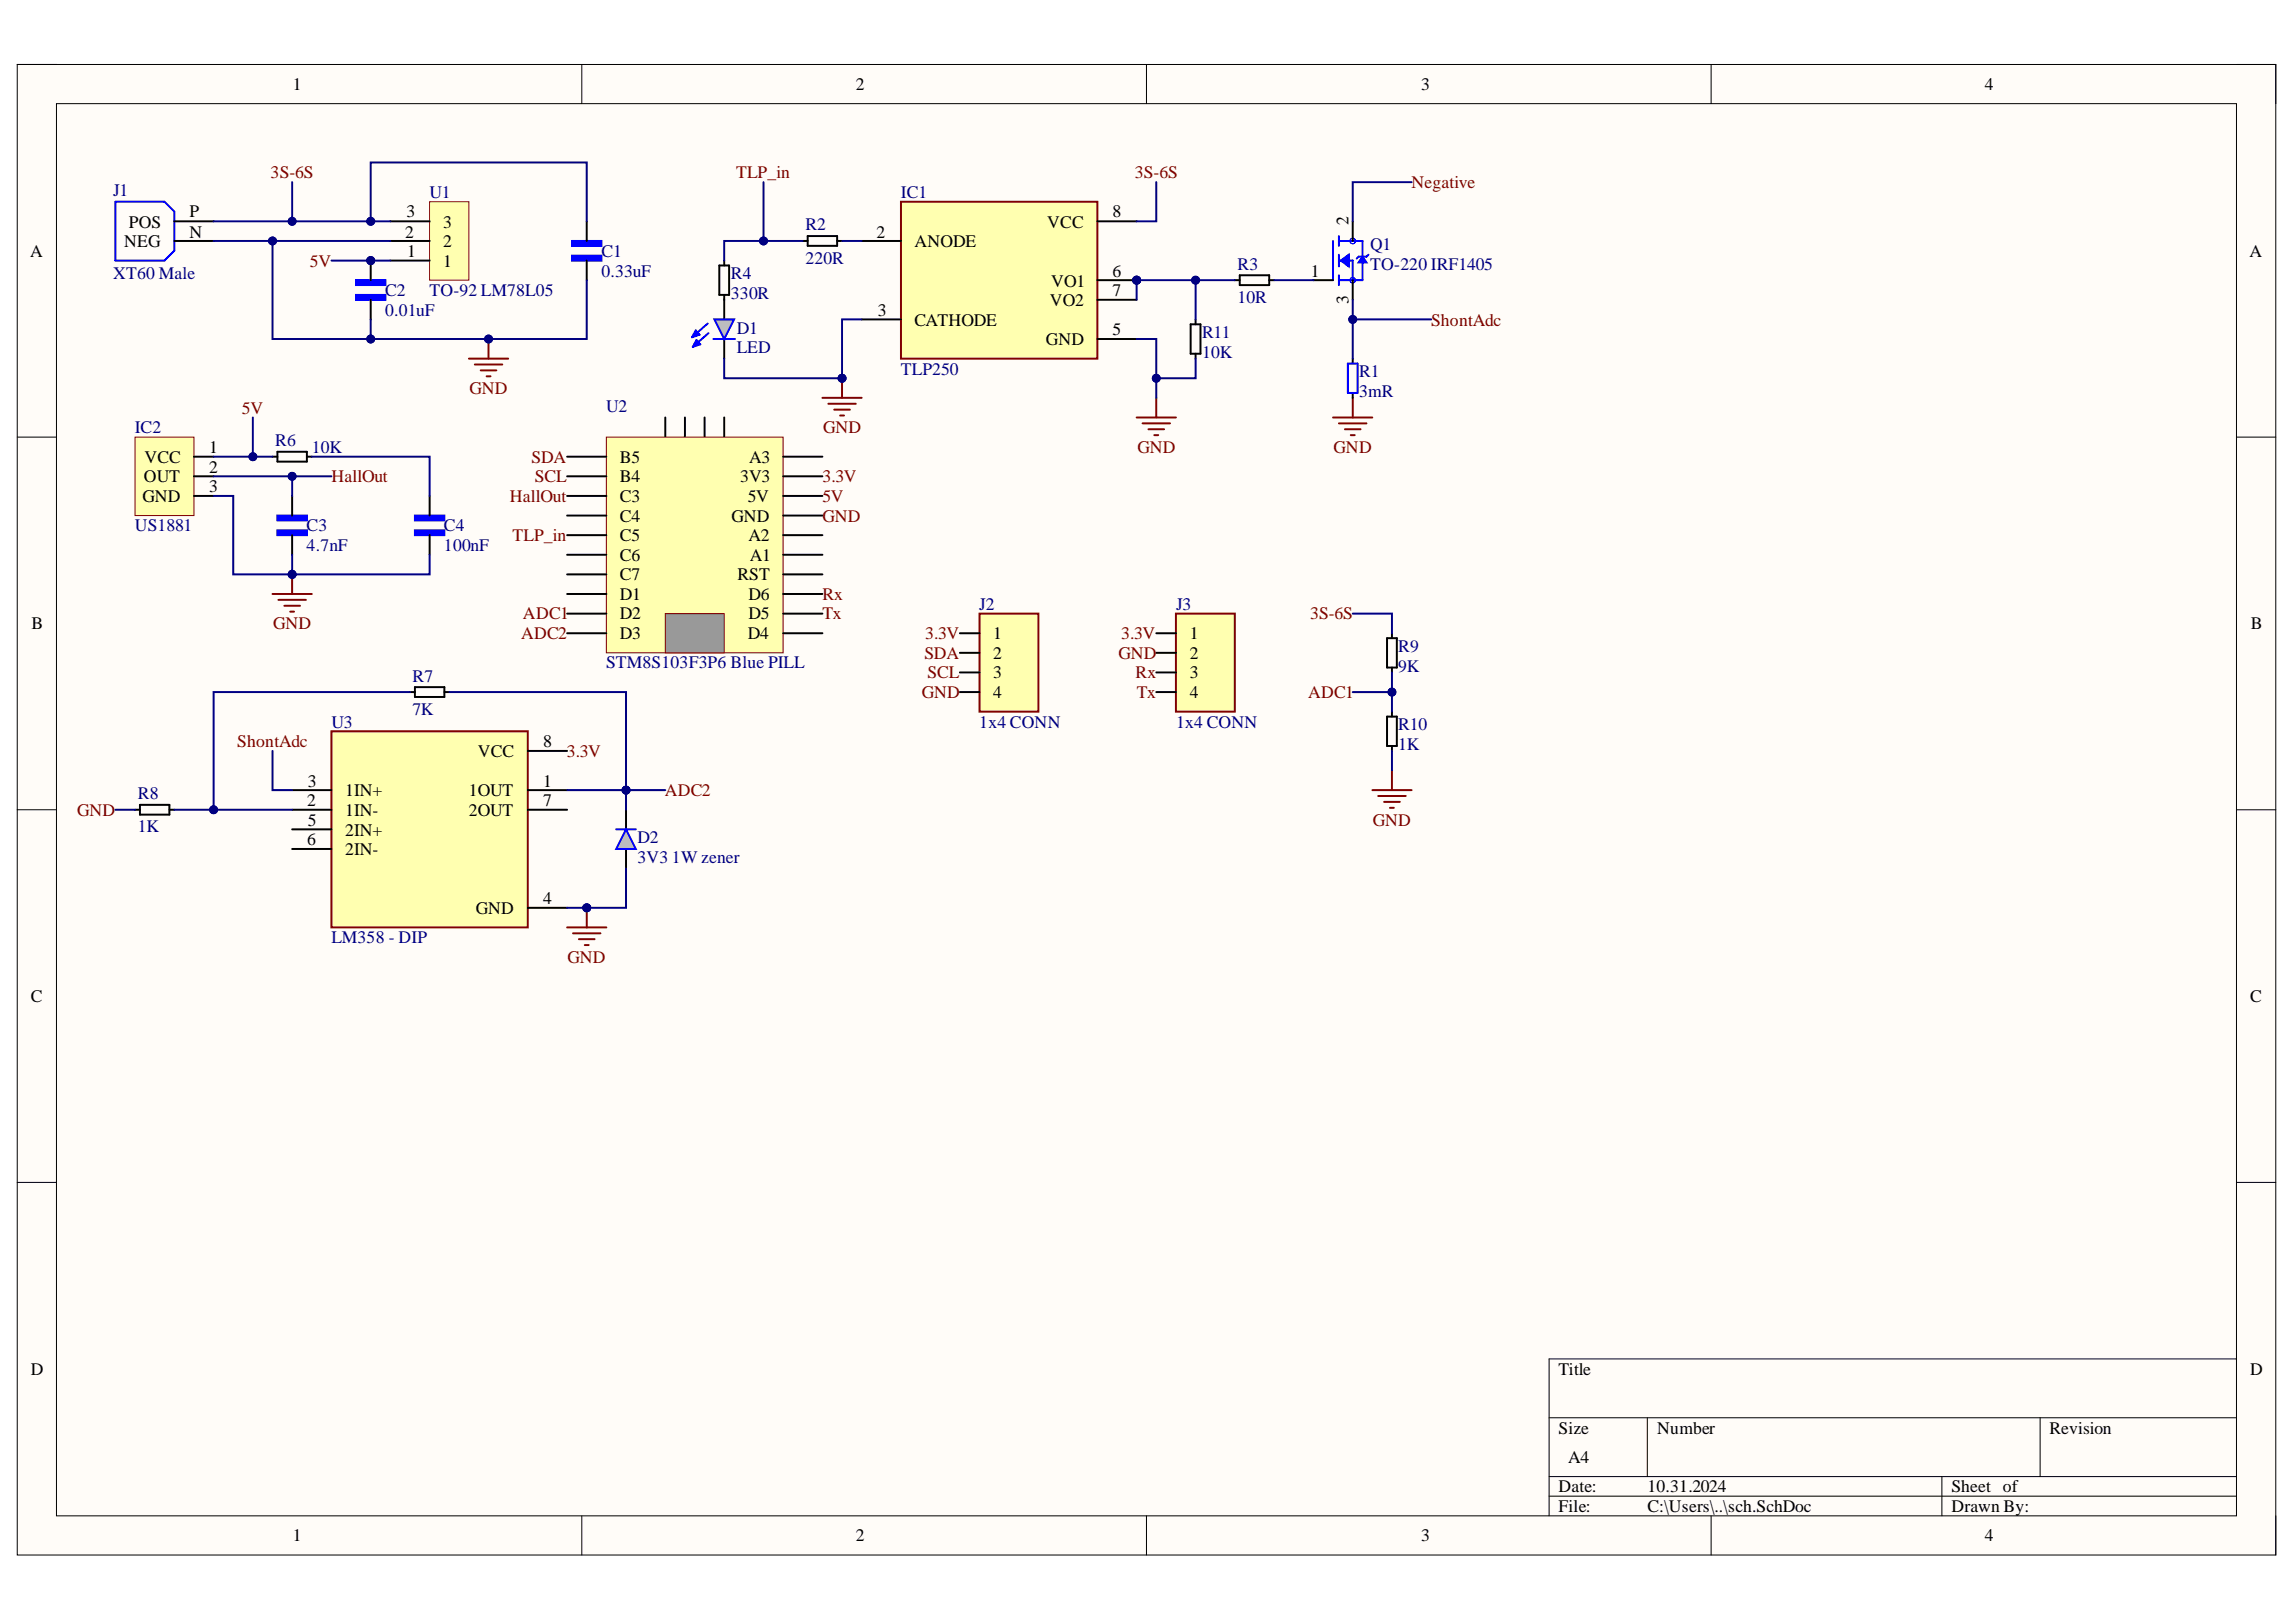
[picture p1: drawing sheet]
<svg xmlns="http://www.w3.org/2000/svg" width="297mm" height="210mm" viewBox="0 0 297 210" stroke-linecap="round" stroke-linejoin="round" font-family="sans-serif">
<defs><g id="words">
<g font-size="2.3">
<text x="37.9" y="11.7">1</text>
<text x="110.7" y="11.7">2</text>
<text x="183.9" y="11.7">3</text>
<text x="256.8" y="11.7">4</text>
<text x="16.7" y="29.5">POS</text>
<text x="24.5" y="28.1">P</text>
<text x="52.6" y="28.1">3</text>
<text x="57.3" y="29.5">3</text>
<text x="135.5" y="29.5">VCC</text>
<text x="143.9" y="28.1">8</text>
<text x="174.5" y="29.1" transform="rotate(-90 174.5 29.1)">2</text>
<text x="3.9" y="33.3">A</text>
<text x="16.1" y="32">NEG</text>
<text x="24.5" y="30.7">N</text>
<text x="52.4" y="30.7">2</text>
<text x="52.7" y="33.3">1</text>
<text x="57.3" y="32">2</text>
<text x="57.3" y="34.5">1</text>
<text x="113.4" y="30.7">2</text>
<text x="118.3" y="32">ANODE</text>
<text x="143.9" y="35.8">6</text>
<text x="169.6" y="35.8">1</text>
<text x="291" y="33.3">A</text>
<text x="113.6" y="40.9">3</text>
<text x="135.8" y="39.6">VO2</text>
<text x="136" y="37.1">VO1</text>
<text x="143.9" y="38.3">7</text>
<text x="174.5" y="39.3" transform="rotate(-90 174.5 39.3)">3</text>
<text x="118.3" y="42.1">CATHODE</text>
<text x="135.3" y="44.7">GND</text>
<text x="143.9" y="43.4">5</text>
<text x="18.7" y="59.9">VCC</text>
<text x="27.1" y="58.6">1</text>
<text x="80.2" y="59.9">B5</text>
<text x="96.9" y="59.9">A3</text>
<text x="18.4" y="65">GND</text>
<text x="18.6" y="62.4">OUT</text>
<text x="27.1" y="63.7">3</text>
<text x="27.1" y="61.2">2</text>
<text x="80.2" y="62.4">B4</text>
<text x="80.2" y="65">C3</text>
<text x="95.7" y="62.4">3V3</text>
<text x="96.8" y="65">5V</text>
<text x="80.2" y="67.5">C4</text>
<text x="80.2" y="70">C5</text>
<text x="94.6" y="67.5">GND</text>
<text x="96.8" y="70">A2</text>
<text x="80.2" y="72.6">C6</text>
<text x="80.2" y="75.1">C7</text>
<text x="80.2" y="77.6">D1</text>
<text x="95.4" y="75.1">RST</text>
<text x="96.8" y="77.6">D6</text>
<text x="97" y="72.6">A1</text>
<text x="4.1" y="81.4">B</text>
<text x="80.2" y="80.2">D2</text>
<text x="80.2" y="82.7">D3</text>
<text x="96.8" y="82.7">D4</text>
<text x="96.8" y="80.2">D5</text>
<text x="128.5" y="82.7">1</text>
<text x="153.9" y="82.7">1</text>
<text x="291.2" y="81.4">B</text>
<text x="128.5" y="85.2">2</text>
<text x="128.5" y="87.8">3</text>
<text x="153.9" y="85.2">2</text>
<text x="153.9" y="87.8">3</text>
<text x="128.5" y="90.4">4</text>
<text x="153.9" y="90.4">4</text>
<text x="39.8" y="101.8">3</text>
<text x="61.8" y="98">VCC</text>
<text x="70.3" y="96.7">8</text>
<text x="70.3" y="101.8">1</text>
<text x="39.7" y="104.3">2</text>
<text x="39.8" y="106.9">5</text>
<text x="44.7" y="103.1">1IN+</text>
<text x="44.7" y="105.6">1IN-</text>
<text x="60.6" y="103.1">1OUT</text>
<text x="60.6" y="105.6">2OUT</text>
<text x="70.3" y="104.3">7</text>
<text x="39.7" y="109.4">6</text>
<text x="44.7" y="108.1">2IN+</text>
<text x="44.7" y="110.7">2IN-</text>
<text x="61.6" y="118.3">GND</text>
<text x="70.3" y="117">4</text>
<text x="4" y="129.7">C</text>
<text x="291.1" y="129.7">C</text>
<text x="4" y="177.9">D</text>
<text x="201.6" y="177.9">Title</text>
<text x="291.1" y="177.9">D</text>
<text x="201.6" y="185.5">Size</text>
<text x="214.4" y="185.5">Number</text>
<text x="265.1" y="185.5">Revision</text>
<text x="202.9" y="189.3">A4</text>
<text x="201.6" y="193.1">Date:</text>
<text x="201.6" y="195.7">File:</text>
<text x="213.1" y="193.1">10.31.2024</text>
<text x="213.1" y="195.7">C:\Users\..\sch.SchDoc</text>
<text x="252.5" y="193.1">Sheet of</text>
<text x="252.5" y="195.7">Drawn By:</text>
<text x="37.9" y="199.5">1</text>
<text x="110.7" y="199.5">2</text>
<text x="183.9" y="199.5">3</text>
<text x="256.8" y="199.5">4</text>
</g>
<g font-size="2.3" fill="#800000">
<text x="35" y="23.1">3S-6S</text>
<text x="95.2" y="23.1">TLP_in</text>
<text x="146.8" y="23.1">3S-6S</text>
<text x="182.6" y="24.3">Negative</text>
<text x="40.1" y="34.5">5V</text>
<text x="185.1" y="42.1">ShontAdc</text>
<text x="31.3" y="53.6">5V</text>
<text x="60.7" y="51">GND</text>
<text x="68.8" y="59.9">SDA</text>
<text x="106.5" y="56.1">GND</text>
<text x="147.2" y="58.6">GND</text>
<text x="172.5" y="58.6">GND</text>
<text x="42.9" y="62.4">HallOut</text>
<text x="66" y="65">HallOut</text>
<text x="69.2" y="62.4">SCL</text>
<text x="106.4" y="65">5V</text>
<text x="106.4" y="62.4">3.3V</text>
<text x="66.3" y="70">TLP_in</text>
<text x="106.4" y="67.5">GND</text>
<text x="106.4" y="77.6">Rx</text>
<text x="35.4" y="81.4">GND</text>
<text x="67.4" y="82.7">ADC2</text>
<text x="67.7" y="80.2">ADC1</text>
<text x="106.4" y="80.2">Tx</text>
<text x="119.7" y="82.7">3.3V</text>
<text x="145" y="82.7">3.3V</text>
<text x="169.5" y="80.2">3S-6S</text>
<text x="119.6" y="85.2">SDA</text>
<text x="120" y="87.8">SCL</text>
<text x="144.7" y="85.2">GND</text>
<text x="146.9" y="87.8">Rx</text>
<text x="119.2" y="90.4">GND</text>
<text x="147.1" y="90.4">Tx</text>
<text x="169.2" y="90.4">ADC1</text>
<text x="30.7" y="96.7">ShontAdc</text>
<text x="73.3" y="98">3.3V</text>
<text x="10" y="105.6">GND</text>
<text x="86" y="103.1">ADC2</text>
<text x="177.6" y="106.9">GND</text>
<text x="73.4" y="124.6">GND</text>
</g>
<g font-size="2.3" fill="#000080">
<text x="14.6" y="25.3">J1</text>
<text x="55.6" y="25.6">U1</text>
<text x="104.2" y="29.8">R2</text>
<text x="116.5" y="25.6">IC1</text>
<text x="77.8" y="33.3">C1</text>
<text x="77.8" y="35.8">0.33uF</text>
<text x="104.2" y="34.1">220R</text>
<text x="160.1" y="34.9">R3</text>
<text x="177.3" y="32.3">Q1</text>
<text x="177.3" y="34.9">TO-220 IRF1405</text>
<text x="14.6" y="36.1">XT60 Male</text>
<text x="49.8" y="38.3">C2</text>
<text x="49.8" y="40.9">0.01uF</text>
<text x="55.6" y="38.3">TO-92 LM78L05</text>
<text x="94.6" y="36.2">R4</text>
<text x="94.6" y="38.7">330R</text>
<text x="160.1" y="39.2">10R</text>
<text x="95.3" y="43.2">D1</text>
<text x="95.3" y="45.7">LED</text>
<text x="155.5" y="43.8">R11</text>
<text x="155.5" y="46.3">10K</text>
<text x="78.4" y="53.3">U2</text>
<text x="116.5" y="48.5">TLP250</text>
<text x="175.8" y="48.8">R1</text>
<text x="175.8" y="51.4">3mR</text>
<text x="17.4" y="56.1">IC2</text>
<text x="35.6" y="57.7">R6</text>
<text x="40.3" y="58.6">10K</text>
<text x="17.4" y="68.8">US1881</text>
<text x="39.7" y="68.8">C3</text>
<text x="39.7" y="71.3">4.7nF</text>
<text x="57.4" y="68.8">C4</text>
<text x="57.4" y="71.3">100nF</text>
<text x="126.7" y="78.9">J2</text>
<text x="152.1" y="78.9">J3</text>
<text x="53.4" y="88.2">R7</text>
<text x="78.4" y="86.5">STM8S103F3P6 Blue PILL</text>
<text x="180.9" y="84.4">R9</text>
<text x="180.9" y="86.9">9K</text>
<text x="42.9" y="94.2">U3</text>
<text x="53.4" y="92.5">7K</text>
<text x="126.7" y="94.2">1x4 CONN</text>
<text x="152.1" y="94.2">1x4 CONN</text>
<text x="180.9" y="94.5">R10</text>
<text x="180.9" y="97.1">1K</text>
<text x="17.8" y="103.4">R8</text>
<text x="17.8" y="107.7">1K</text>
<text x="82.5" y="109.1">D2</text>
<text x="82.5" y="111.7">3V3</text>
<text x="86.9" y="111.7">1W zener</text>
<text x="42.9" y="122.1">LM358 - DIP</text>
</g>
</g></defs>
<path d="M2.2 8.3h292.2v192.9h-292.2z" fill-rule="evenodd" fill="#fffcf8"/>
<path d="M2.2 8.3h292.2v192.9h-292.2z" fill="none" stroke="#000" stroke-width=".13"/>
<path d="M7.3 13.4h282v182.8h-282z" fill-rule="evenodd" fill="#fffcf8"/>
<g fill="none" stroke="#000" stroke-width=".13">
<path d="M2.2 8.3h5.1M7.3 13.4h282v182.8h-282zM75.3 8.3v5.1M148.3 8.3v5.1M221.4 8.3v5.1M289.3 8.3h5.1v5.1M2.2 56.6h5.1M289.3 56.6h5.1M2.2 104.8h5.1M289.3 104.8h5.1M2.2 153h5.1M289.3 153h5.1"/>
<path d="M289.3 175.9h-88.9v20.3M75.3 196.2v5M148.3 196.2v5M200.4 183.5h88.9M200.4 191.1h88.9M200.4 193.6h88.9M213.1 183.5v7.6M221.4 196.2v5M251.2 191.1v5.1M263.9 183.5v7.6M294.4 196.2v5"/>
</g>
<path d="M14.9 26.1h6.4l1.2 1.3v5l-1.2 1.3h-6.4z" fill="none" stroke="#00f" stroke-width=".25"/>
<path d="M22.5 28.6h5.1M22.5 31.2h5.1" fill="none" stroke="#000" stroke-width=".25"/>
<path d="M55.6 26.1h5.1v10.2h-5.1z" fill-rule="evenodd" fill="#ffffb0"/>
<path d="M55.6 26.1h5.1v10.2h-5.1z" fill="none" stroke="#800000" stroke-width=".13"/>
<path d="M50.5 28.6h5.1M50.5 31.2h5.1M50.5 33.7h5.1" fill="none" stroke="#000" stroke-width=".25"/>
<path d="M17.5 56.6h7.6v10.1h-7.6z" fill-rule="evenodd" fill="#ffffb0"/>
<path d="M17.5 56.6h7.6v10.1h-7.6z" fill="none" stroke="#800000" stroke-width=".13"/>
<path d="M25.1 59.1h2.5M25.1 64.2h2.5M25.1 61.6h2.5" fill="none" stroke="#000" stroke-width=".25"/>
<circle cx="48" cy="33.7" r=".51" fill="#000080"/>
<circle cx="48" cy="33.7" r=".51" fill="none" stroke="#000080" stroke-width=".13"/>
<path d="M46.1 38.2h3.8v.6h-3.8z" fill-rule="evenodd" fill="#00f"/>
<path d="M46.1 38.2h3.8v.6h-3.8z" fill="none" stroke="#00f" stroke-width=".25"/>
<path d="M46.1 36.3h3.8v.6h-3.8z" fill-rule="evenodd" fill="#00f"/>
<path d="M46.1 36.3h3.8v.6h-3.8z" fill="none" stroke="#00f" stroke-width=".25"/>
<path d="M48 33.7v2.6M48 38.8v2.5" fill="none" stroke="#000" stroke-width=".25"/>
<circle cx="48" cy="33.7" r=".51" fill="#000080"/>
<circle cx="48" cy="33.7" r=".51" fill="none" stroke="#000080" stroke-width=".13"/>
<path d="M35.9 68.6h3.8v.7h-3.8z" fill-rule="evenodd" fill="#00f"/>
<path d="M35.9 68.6h3.8v.7h-3.8z" fill="none" stroke="#00f" stroke-width=".25"/>
<path d="M35.9 66.7h3.8v.6h-3.8z" fill-rule="evenodd" fill="#00f"/>
<path d="M35.9 66.7h3.8v.6h-3.8z" fill="none" stroke="#00f" stroke-width=".25"/>
<path d="M35.3 59.1h.6M35.9 58.5h3.8v1.2h-3.8zM39.7 59.1h.6M37.8 64.2v2.5M37.8 69.3v2.5" fill="none" stroke="#000" stroke-width=".25"/>
<path d="M74 33.1h3.8v.6h-3.8z" fill-rule="evenodd" fill="#00f"/>
<path d="M74 33.1h3.8v.6h-3.8z" fill="none" stroke="#00f" stroke-width=".25"/>
<path d="M74 31.2h3.8v.6h-3.8z" fill-rule="evenodd" fill="#00f"/>
<path d="M74 31.2h3.8v.6h-3.8z" fill="none" stroke="#00f" stroke-width=".25"/>
<path d="M75.9 28.6v2.6M75.9 33.7v2.6" fill="none" stroke="#000" stroke-width=".25"/>
<path d="M60.7 46.4h5M61.4 47.2h3.6M62.2 47.9h2M62.9 48.7h.6M63.2 43.9v2.5" fill="none" stroke="#800000" stroke-width=".25"/>
<circle cx="63.2" cy="43.9" r=".51" fill="#000080"/>
<circle cx="63.2" cy="43.9" r=".51" fill="none" stroke="#000080" stroke-width=".13"/>
<path d="M53.7 68.6h3.8v.7h-3.8z" fill-rule="evenodd" fill="#00f"/>
<path d="M53.7 68.6h3.8v.7h-3.8z" fill="none" stroke="#00f" stroke-width=".25"/>
<path d="M53.7 66.7h3.8v.6h-3.8z" fill-rule="evenodd" fill="#00f"/>
<path d="M53.7 66.7h3.8v.6h-3.8z" fill="none" stroke="#00f" stroke-width=".25"/>
<path d="M55.6 64.2v2.5M55.6 69.3v2.5" fill="none" stroke="#000" stroke-width=".25"/>
<circle cx="147" cy="36.3" r=".51" fill="#000080"/>
<circle cx="147" cy="36.3" r=".51" fill="none" stroke="#000080" stroke-width=".13"/>
<path d="M116.6 26.1h25.4v20.3h-25.4z" fill-rule="evenodd" fill="#ffffb0"/>
<path d="M116.6 26.1h25.4v20.3h-25.4z" fill="none" stroke="#800000" stroke-width=".25"/>
<path d="M111.5 31.2h5.1M142 28.6h5M142 36.3h5M111.5 41.3h5.1" fill="none" stroke="#000" stroke-width=".25"/>
<circle cx="147" cy="36.3" r=".51" fill="#000080"/>
<circle cx="147" cy="36.3" r=".51" fill="none" stroke="#000080" stroke-width=".13"/>
<path d="M142 38.8h5M142 43.9h5" fill="none" stroke="#000" stroke-width=".25"/>
<path d="M106.4 51.5h5.1M107.2 52.3h3.5M107.9 53h2.1M108.7 53.8h.5M108.9 49v2.5" fill="none" stroke="#800000" stroke-width=".25"/>
<circle cx="108.9" cy="49" r=".51" fill="#000080"/>
<circle cx="108.9" cy="49" r=".51" fill="none" stroke="#000080" stroke-width=".13"/>
<path d="M147 54h5.1M147.8 54.8h3.6M148.6 55.6h2M149.3 56.3h.5M149.6 51.5v2.5" fill="none" stroke="#800000" stroke-width=".25"/>
<path d="M93.1 34.4h1.2v3.8h-1.2zM93.7 33.7v.7M93.7 38.2v3.1M93.7 43.9v2.5" fill="none" stroke="#000" stroke-width=".25"/>
<path d="M89.8 43.2v.1h.7M89.9 44.5v.1h.7M90.1 42.9l-.2 .3M90.2 44.2l-.2 .2M90.5 43.3l-.5-.5-.5 .8M90.5 43.3l-1 .3M90.6 44.6l-.5-.6-.5 .9M90.6 44.6l-1 .3M91.6 41.9l-2.1 1.7M91.7 43.1l-2.1 1.8" fill="none" stroke="#00f" stroke-width=".25"/>
<path d="M92.4 41.3h2.6l-1.3 2.6z" fill="#c0c0c0"/>
<path d="M92.3 43.9h2.8M92.4 41.3h2.6l-1.3 2.6z" fill="none" stroke="#00f" stroke-width=".25"/>
<path d="M35.3 76.9h5M36 77.6h3.6M36.8 78.4h2M37.5 79.2h.5M37.8 74.3v2.6" fill="none" stroke="#800000" stroke-width=".25"/>
<circle cx="37.8" cy="74.3" r=".51" fill="#000080"/>
<circle cx="37.8" cy="74.3" r=".51" fill="none" stroke="#000080" stroke-width=".13"/>
<path d="M159.8 36.3h.6M160.4 35.6h3.8v1.3h-3.8zM164.2 36.3h.6" fill="none" stroke="#000" stroke-width=".25"/>
<path d="M172.5 31.2v5.1M173.2 30.6v1.2M173.2 33v1.5M173.2 35.6v1.3M173.2 33.7h1.8v2.6M173.2 31.2h3.1v5.1h-3.1M177 33l-.2 .2h-1l-.3 .3" fill="none" stroke="#00f" stroke-width=".25"/>
<path d="M176.3 33.2l.5 .8h-1z" fill="#00f"/>
<path d="M176.3 33.2l.5 .8h-1z" fill="none" stroke="#00f" stroke-width=".25"/>
<path d="M173.5 33.7l1-.7v1.5z" fill="#00f"/>
<path d="M173.5 33.7l1-.7v1.5z" fill="none" stroke="#00f" stroke-width=".25"/>
<g fill="none" stroke="#00f" stroke-width=".13">
<circle cx="175" cy="36.3" r=".36"/>
<circle cx="175" cy="31.2" r=".36"/>
</g>
<path d="M103.9 31.2h.6M104.5 30.5h3.8v1.3h-3.8zM108.3 31.2h.6M169.9 36.3h2.6M175 28.6v2.6M175 36.3v2.5M86.1 54v2.6M88.6 54v2.6M91.2 54v2.6M93.7 54v2.6" fill="none" stroke="#000" stroke-width=".25"/>
<path d="M172.5 54h5M173.2 54.8h3.6M174 55.6h2M174.8 56.3h.5M175 51.5v2.5" fill="none" stroke="#800000" stroke-width=".25"/>
<path d="M78.4 56.6h22.9v27.9h-22.9z" fill-rule="evenodd" fill="#ffffb0"/>
<path d="M78.4 56.6h22.9v27.9h-22.9z" fill="none" stroke="#800000" stroke-width=".13"/>
<g fill="none" stroke="#000" stroke-width=".25">
<path d="M73.4 59.1h5M101.3 59.1h5.1M73.4 61.6h5M73.4 64.2h5M73.4 66.7h5M73.4 69.3h5M73.4 71.8h5M73.4 74.3h5M73.4 76.9h5M73.4 79.4h5M101.3 61.6h5.1M101.3 64.2h5.1"/>
<path d="M101.3 66.7h5.1M101.3 69.3h5.1M101.3 71.8h5.1M101.3 74.3h5.1M101.3 76.9h5.1M101.3 79.4h5.1M73.4 81.9h5M101.3 81.9h5.1"/>
</g>
<path d="M86.1 79.4h7.6v5.1h-7.6z" fill-rule="evenodd" fill="#999"/>
<path d="M86.1 79.4h7.6v5.1h-7.6z" fill="none" stroke="#800000" stroke-width=".13"/>
<path d="M42.9 94.6h25.4v25.4h-25.4z" fill-rule="evenodd" fill="#ffffb0"/>
<path d="M42.9 94.6h25.4v25.4h-25.4zM75.9 117.5v2.5M73.4 120h5M74.1 120.8h3.6M74.9 121.5h2M75.7 122.3h.5" fill="none" stroke="#800000" stroke-width=".25"/>
<path d="M68.3 97.2h5.1M37.8 102.3h5.1M37.8 104.8h5.1M37.8 107.3h5.1M37.8 109.9h5.1M68.3 102.3h5.1M68.3 104.8h5.1M68.3 117.5h5.1" fill="none" stroke="#000" stroke-width=".25"/>
<circle cx="75.9" cy="117.5" r=".51" fill="#000080"/>
<circle cx="75.9" cy="117.5" r=".51" fill="none" stroke="#000080" stroke-width=".13"/>
<path d="M179.4 82.6h1.3v3.8h-1.3zM179.4 92.7h1.3v3.8h-1.3zM180.1 82v.6M180.1 86.4v.6M180.1 92.1v.6M180.1 96.5v.7M17.5 104.8h.6M18.1 104.2h3.8v1.2h-3.8zM21.9 104.8h.6" fill="none" stroke="#000" stroke-width=".25"/>
<path d="M180.1 99.7v2.6M177.5 102.3h5.1M178.3 103h3.6M179.1 103.8h2M179.8 104.5h.5" fill="none" stroke="#800000" stroke-width=".25"/>
<path d="M126.7 79.4h7.6v12.7h-7.6z" fill-rule="evenodd" fill="#ffffb0"/>
<path d="M126.7 79.4h7.6v12.7h-7.6z" fill="none" stroke="#800000" stroke-width=".25"/>
<path d="M124.2 81.9h2.5M124.2 84.5h2.5M124.2 87h2.5M124.2 89.6h2.5" fill="none" stroke="#000" stroke-width=".25"/>
<path d="M152.1 79.4h7.7v12.7h-7.7z" fill-rule="evenodd" fill="#ffffb0"/>
<path d="M152.1 79.4h7.7v12.7h-7.7z" fill="none" stroke="#800000" stroke-width=".25"/>
<path d="M175 46.4v.6M175 50.9v.6M53 89.6h.7M53.7 88.9h3.8v1.3h-3.8zM57.5 89.6h.6M149.6 81.9h2.5M149.6 84.5h2.5M149.6 87h2.5M149.6 89.6h2.5M81 104.8v2.5M81 109.9v2.5" fill="none" stroke="#000" stroke-width=".25"/>
<path d="M174.4 47h1.2v3.9h-1.2z" fill="none" stroke="#00f" stroke-width=".25"/>
<path d="M81 107.3l1.3 2.6h-2.6z" fill="#c0c0c0"/>
<path d="M79.7 107.3h2.6M81 107.3l1.3 2.6h-2.6z" fill="none" stroke="#00f" stroke-width=".25"/>
<path d="M154 42h1.3v3.8h-1.3zM154.7 41.3v.7M154.7 45.8v.6" fill="none" stroke="#000" stroke-width=".25"/>
<path d="M27.6 28.6h22.9" fill="none" stroke="#000080" stroke-width=".25"/>
<circle cx="37.8" cy="28.6" r=".51" fill="#000080"/>
<circle cx="37.8" cy="28.6" r=".51" fill="none" stroke="#000080" stroke-width=".13"/>
<circle cx="48" cy="28.6" r=".51" fill="#000080"/>
<circle cx="48" cy="28.6" r=".51" fill="none" stroke="#000080" stroke-width=".13"/>
<path d="M42.9 33.7h7.6" fill="none" stroke="#000080" stroke-width=".25"/>
<circle cx="48" cy="33.7" r=".51" fill="#000080"/>
<circle cx="48" cy="33.7" r=".51" fill="none" stroke="#000080" stroke-width=".13"/>
<path d="M32.7 54v5.1h-5.1" fill="none" stroke="#000080" stroke-width=".25"/>
<circle cx="32.7" cy="59.1" r=".51" fill="#000080"/>
<circle cx="32.7" cy="59.1" r=".51" fill="none" stroke="#000080" stroke-width=".13"/>
<path d="M32.7 59.1h2.6" fill="none" stroke="#000080" stroke-width=".25"/>
<circle cx="32.7" cy="59.1" r=".51" fill="#000080"/>
<circle cx="32.7" cy="59.1" r=".51" fill="none" stroke="#000080" stroke-width=".13"/>
<path d="M27.6 31.2h22.9" fill="none" stroke="#000080" stroke-width=".25"/>
<circle cx="35.3" cy="31.2" r=".51" fill="#000080"/>
<circle cx="35.3" cy="31.2" r=".51" fill="none" stroke="#000080" stroke-width=".13"/>
<path d="M48 28.6v-7.6h27.9v7.6" fill="none" stroke="#000080" stroke-width=".25"/>
<circle cx="48" cy="28.6" r=".51" fill="#000080"/>
<circle cx="48" cy="28.6" r=".51" fill="none" stroke="#000080" stroke-width=".13"/>
<path d="M35.3 31.2v12.7h40.6v-7.6" fill="none" stroke="#000080" stroke-width=".25"/>
<circle cx="35.3" cy="31.2" r=".51" fill="#000080"/>
<circle cx="35.3" cy="31.2" r=".51" fill="none" stroke="#000080" stroke-width=".13"/>
<circle cx="48" cy="43.9" r=".51" fill="#000080"/>
<circle cx="48" cy="43.9" r=".51" fill="none" stroke="#000080" stroke-width=".13"/>
<circle cx="63.2" cy="43.9" r=".51" fill="#000080"/>
<circle cx="63.2" cy="43.9" r=".51" fill="none" stroke="#000080" stroke-width=".13"/>
<path d="M48 41.3v2.6" fill="none" stroke="#000080" stroke-width=".25"/>
<circle cx="48" cy="43.9" r=".51" fill="#000080"/>
<circle cx="48" cy="43.9" r=".51" fill="none" stroke="#000080" stroke-width=".13"/>
<path d="M37.8 23.6v5" fill="none" stroke="#000080" stroke-width=".25"/>
<circle cx="37.8" cy="28.6" r=".51" fill="#000080"/>
<circle cx="37.8" cy="28.6" r=".51" fill="none" stroke="#000080" stroke-width=".13"/>
<path d="M149.6 23.6v5h-2.6M111.5 41.3h-2.6v7.7" fill="none" stroke="#000080" stroke-width=".25"/>
<circle cx="108.9" cy="49" r=".51" fill="#000080"/>
<circle cx="108.9" cy="49" r=".51" fill="none" stroke="#000080" stroke-width=".13"/>
<path d="M27.6 64.2h2.6v10.1h25.4v-2.5" fill="none" stroke="#000080" stroke-width=".25"/>
<circle cx="37.8" cy="74.3" r=".51" fill="#000080"/>
<circle cx="37.8" cy="74.3" r=".51" fill="none" stroke="#000080" stroke-width=".13"/>
<path d="M27.6 61.6h10.2v2.6" fill="none" stroke="#000080" stroke-width=".25"/>
<circle cx="37.8" cy="61.6" r=".51" fill="#000080"/>
<circle cx="37.8" cy="61.6" r=".51" fill="none" stroke="#000080" stroke-width=".13"/>
<path d="M40.3 59.1h15.3v5.1M37.8 71.8v2.5" fill="none" stroke="#000080" stroke-width=".25"/>
<circle cx="37.8" cy="74.3" r=".51" fill="#000080"/>
<circle cx="37.8" cy="74.3" r=".51" fill="none" stroke="#000080" stroke-width=".13"/>
<path d="M37.8 61.6h5.1" fill="none" stroke="#000080" stroke-width=".25"/>
<circle cx="37.8" cy="61.6" r=".51" fill="#000080"/>
<circle cx="37.8" cy="61.6" r=".51" fill="none" stroke="#000080" stroke-width=".13"/>
<path d="M93.7 46.4v2.6h15.2" fill="none" stroke="#000080" stroke-width=".25"/>
<circle cx="108.9" cy="49" r=".51" fill="#000080"/>
<circle cx="108.9" cy="49" r=".51" fill="none" stroke="#000080" stroke-width=".13"/>
<path d="M147 36.3v2.5" fill="none" stroke="#000080" stroke-width=".25"/>
<circle cx="147" cy="36.3" r=".51" fill="#000080"/>
<circle cx="147" cy="36.3" r=".51" fill="none" stroke="#000080" stroke-width=".13"/>
<path d="M103.9 31.2h-10.2v2.5M108.9 31.2h2.6" fill="none" stroke="#000080" stroke-width=".25"/>
<circle cx="98.8" cy="31.2" r=".51" fill="#000080"/>
<circle cx="98.8" cy="31.2" r=".51" fill="none" stroke="#000080" stroke-width=".13"/>
<path d="M98.8 23.6v7.6" fill="none" stroke="#000080" stroke-width=".25"/>
<circle cx="98.8" cy="31.2" r=".51" fill="#000080"/>
<circle cx="98.8" cy="31.2" r=".51" fill="none" stroke="#000080" stroke-width=".13"/>
<path d="M73.4 117.5h2.5" fill="none" stroke="#000080" stroke-width=".25"/>
<circle cx="75.9" cy="117.5" r=".51" fill="#000080"/>
<circle cx="75.9" cy="117.5" r=".51" fill="none" stroke="#000080" stroke-width=".13"/>
<path d="M180.1 87v5.1" fill="none" stroke="#000080" stroke-width=".25"/>
<circle cx="180.1" cy="89.6" r=".51" fill="#000080"/>
<circle cx="180.1" cy="89.6" r=".51" fill="none" stroke="#000080" stroke-width=".13"/>
<path d="M175 89.6h5.1" fill="none" stroke="#000080" stroke-width=".25"/>
<circle cx="180.1" cy="89.6" r=".51" fill="#000080"/>
<circle cx="180.1" cy="89.6" r=".51" fill="none" stroke="#000080" stroke-width=".13"/>
<path d="M175 79.4h5.1v2.6M180.1 97.2v2.5M81 112.4v5.1h-5.1" fill="none" stroke="#000080" stroke-width=".25"/>
<circle cx="75.9" cy="117.5" r=".51" fill="#000080"/>
<circle cx="75.9" cy="117.5" r=".51" fill="none" stroke="#000080" stroke-width=".13"/>
<path d="M147 36.3h12.8M164.8 36.3h5.1M182.6 23.6h-7.6v5" fill="none" stroke="#000080" stroke-width=".25"/>
<circle cx="147" cy="36.3" r=".51" fill="#000080"/>
<circle cx="147" cy="36.3" r=".51" fill="none" stroke="#000080" stroke-width=".13"/>
<circle cx="154.7" cy="36.3" r=".51" fill="#000080"/>
<circle cx="154.7" cy="36.3" r=".51" fill="none" stroke="#000080" stroke-width=".13"/>
<path d="M14.9 104.8h2.6M22.5 104.8h15.3" fill="none" stroke="#000080" stroke-width=".25"/>
<circle cx="27.6" cy="104.8" r=".51" fill="#000080"/>
<circle cx="27.6" cy="104.8" r=".51" fill="none" stroke="#000080" stroke-width=".13"/>
<path d="M35.3 97.2v5.1h2.5M53 89.6h-25.4v15.2" fill="none" stroke="#000080" stroke-width=".25"/>
<circle cx="27.6" cy="104.8" r=".51" fill="#000080"/>
<circle cx="27.6" cy="104.8" r=".51" fill="none" stroke="#000080" stroke-width=".13"/>
<path d="M58.1 89.6h22.9v12.7" fill="none" stroke="#000080" stroke-width=".25"/>
<circle cx="81" cy="102.3" r=".51" fill="#000080"/>
<circle cx="81" cy="102.3" r=".51" fill="none" stroke="#000080" stroke-width=".13"/>
<path d="M81 102.3h5.1" fill="none" stroke="#000080" stroke-width=".25"/>
<circle cx="81" cy="102.3" r=".51" fill="#000080"/>
<circle cx="81" cy="102.3" r=".51" fill="none" stroke="#000080" stroke-width=".13"/>
<path d="M73.4 102.3h7.6" fill="none" stroke="#000080" stroke-width=".25"/>
<circle cx="81" cy="102.3" r=".51" fill="#000080"/>
<circle cx="81" cy="102.3" r=".51" fill="none" stroke="#000080" stroke-width=".13"/>
<path d="M81 102.3v2.5" fill="none" stroke="#000080" stroke-width=".25"/>
<circle cx="81" cy="102.3" r=".51" fill="#000080"/>
<circle cx="81" cy="102.3" r=".51" fill="none" stroke="#000080" stroke-width=".13"/>
<path d="M147 43.9h2.6v7.6" fill="none" stroke="#000080" stroke-width=".25"/>
<circle cx="149.6" cy="49" r=".51" fill="#000080"/>
<circle cx="149.6" cy="49" r=".51" fill="none" stroke="#000080" stroke-width=".13"/>
<path d="M154.7 46.4v2.6h-5.1" fill="none" stroke="#000080" stroke-width=".25"/>
<circle cx="149.6" cy="49" r=".51" fill="#000080"/>
<circle cx="149.6" cy="49" r=".51" fill="none" stroke="#000080" stroke-width=".13"/>
<path d="M154.7 36.3v5" fill="none" stroke="#000080" stroke-width=".25"/>
<circle cx="154.7" cy="36.3" r=".51" fill="#000080"/>
<circle cx="154.7" cy="36.3" r=".51" fill="none" stroke="#000080" stroke-width=".13"/>
<path d="M175 38.8v2.5" fill="none" stroke="#000080" stroke-width=".25"/>
<circle cx="175" cy="41.3" r=".51" fill="#000080"/>
<circle cx="175" cy="41.3" r=".51" fill="none" stroke="#000080" stroke-width=".13"/>
<path d="M185.2 41.3h-10.2v5.1" fill="none" stroke="#000080" stroke-width=".25"/>
<circle cx="175" cy="41.3" r=".51" fill="#000080"/>
<circle cx="175" cy="41.3" r=".51" fill="none" stroke="#000080" stroke-width=".13"/>
<use href="#words"/>
</svg>
